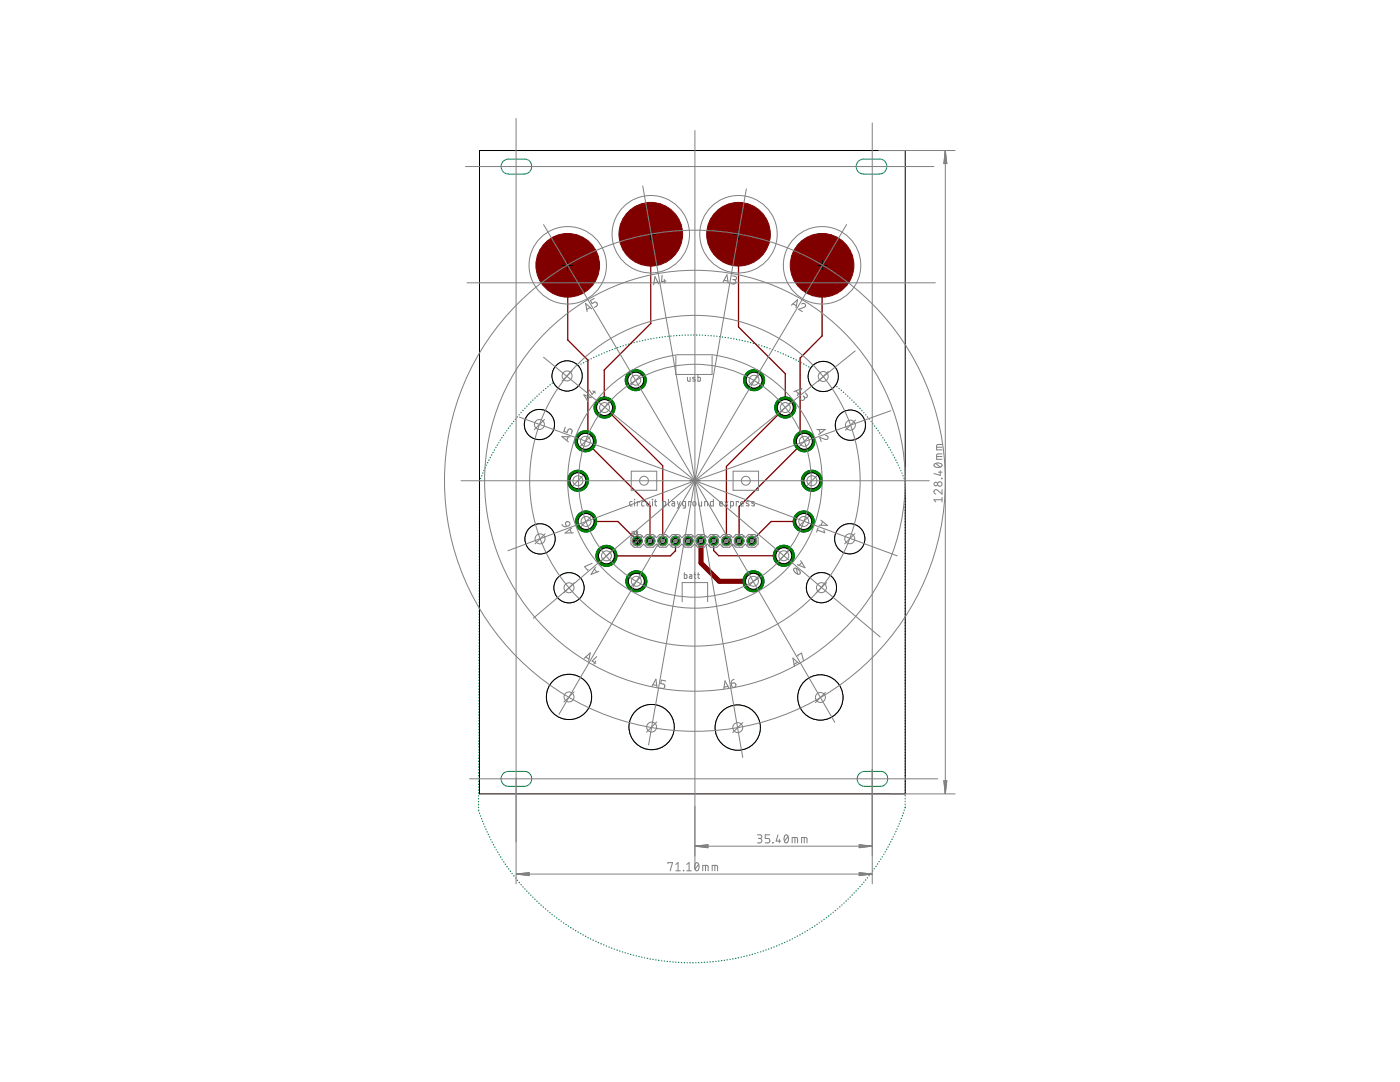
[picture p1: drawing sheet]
<svg xmlns="http://www.w3.org/2000/svg" width="279mm" height="216mm" viewBox="0 0 279 216" stroke-linecap="round" stroke-linejoin="round" font-family="sans-serif">
<g fill="none" stroke="#008080" stroke-width=".25">
<path d="M106.4 79.8l-.1 .1M106.8 79.4l-.1 .1M107.2 79l-.1 .1M107.6 78.6v.1M108.1 78.3h-.1M108.5 77.9h-.1M108.9 77.5v.1M109.4 77.1l-.1 .1M109.8 76.8h-.1M110.3 76.4l-.1 .1M110.7 76.1h.1M111.2 75.7l-.1 .1"/>
<path d="M111.6 75.4h.1M112.1 75.1h.1M112.6 74.7l-.1 .1M113.1 74.4l-.1 .1M113.5 74.1h.1M114 73.8h.1M114.5 73.5h-.1M115 73.2h-.1M115.5 72.9h-.1M116 72.6l-.1 .1M116.5 72.3l-.1 .1M117 72.1h-.1"/>
<path d="M117.5 71.8h.1M118 71.6h.1M118.5 71.3h.1M119.1 71.1h-.1M119.6 70.8l-.1 .1M120.1 70.6h-.1M120.6 70.4h.1M121.2 70.1l-.1 .1M121.7 70h-.1M122.2 69.7v.1M122.8 69.6h-.1M123.3 69.3v.1"/>
<path d="M123.8 69.2h.1M124.4 69h-.1M124.9 68.8h.1M125.5 68.7h-.1M126 68.5h.1M126.6 68.3l-.1 .1M127.1 68.2h.1M127.7 68.1h-.1M128.3 67.9l-.1 .1M128.8 67.8h.1M129.3 67.7h.1M129.9 67.6h.1"/>
<path d="M130.5 67.5h.1M131 67.4h.1M131.6 67.3h.1M132.1 67.2h.1M132.7 67.2h.1M133.3 67.1h.1M133.9 67.1h.1M134.5 67h-.1M135.1 67h-.1M135.6 66.9h.1M136.1 66.9h.1M136.7 66.9h.1"/>
<path d="M137.3 66.9h.1M137.9 66.8h.1M138.4 66.8h.1M139 66.9h.1M139.6 66.9h.1M140.2 66.9h.1M140.7 66.9h.1M141.3 67h.1M141.9 67h.1M142.5 67.1h.1M143 67.1h.1M143.6 67.2h.1"/>
<path d="M144.1 67.2h.1M144.7 67.3h.1M145.3 67.4h.1M145.9 67.5h.1M146.4 67.6h.1M147 67.7h.1M147.6 67.8h.1M148.1 67.9l.1 .1M148.7 68.1h.1M149.2 68.2h.1M149.8 68.3v.1M150.3 68.5h.1"/>
<path d="M150.9 68.7h.1M151.4 68.8h.1M152 69h.1M152.5 69.2h.1M153.1 69.3v.1M153.6 69.6h.1M154.1 69.7l.1 .1M154.7 70h.1M155.2 70.1l.1 .1M155.7 70.4h.1M156.3 70.6h.1M156.8 70.8v.1"/>
<path d="M157.3 71.1h.1M157.8 71.3h.1M158.3 71.6h.1M158.9 71.8h.1M159.4 72.1h.1M159.9 72.3v.1M160.4 72.6v.1M160.9 72.9h.1M161.4 73.2h.1M161.9 73.5h.1M162.3 73.8h.1M162.8 74.1h.1"/>
<path d="M163.3 74.4l.1 .1M163.8 74.7l.1 .1M164.3 75.1h.1M164.7 75.4h.1M165.2 75.7v.1M165.7 76.1h.1M166.1 76.4l.1 .1M166.6 76.8h.1M167 77.1v.1M167.4 77.5l.1 .1M167.9 77.9h.1M168.3 78.3h.1"/>
<path d="M168.7 78.6l.1 .1M169.2 79v.1M169.6 79.4v.1M170 79.8v.1M95.7 96.6v.1M95.7 97.2h.1M95.7 97.7v.1M95.7 98.3v.1M95.7 98.9v.1M95.7 99.5h.1M95.7 96v.1M95.9 95.4v.1"/>
<path d="M96.2 94.9l-.1 .1M96.4 94.4h.1M96.6 93.9h.1M96.8 93.3v.1M97.1 92.8l-.1 .1M97.3 92.3v.1M97.6 91.8h.1M97.9 91.3h-.1M98.1 90.8h.1M98.4 90.3h.1M98.7 89.8h.1M99 89.3h-.1"/>
<path d="M99.3 88.8h-.1M99.6 88.3h-.1M99.9 87.8l-.1 .1M100.2 87.3l-.1 .1M100.5 86.8v.1M100.8 86.4h.1M101.2 85.9l-.1 .1M101.5 85.4v.1M101.8 85h.1M102.2 84.5v.1M102.5 84.1h.1M102.9 83.6l-.1 .1"/>
<path d="M103.3 83.2h-.1M103.6 82.7v.1M104 82.3v.1M104.4 81.9h.1M104.8 81.4l-.1 .1M105.2 81l-.1 .1M105.6 80.6l-.1 .1M106 80.2l-.1 .1M170.4 80.2l.1 .1M170.8 80.6l.1 .1M171.2 81v.1M171.6 81.4v.1"/>
<path d="M172 81.9h.1M172.4 82.3v.1M172.7 82.7l.1 .1M173.1 83.2h.1M173.5 83.6v.1M173.8 84.1h.1M174.2 84.5v.1M174.5 85h.1M174.9 85.4v.1M175.2 85.9l.1 .1M175.5 86.4h.1M175.9 86.8v.1"/>
<path d="M176.2 87.3v.1M176.5 87.8v.1M176.8 88.3h.1M177.1 88.8h.1M177.4 89.3h.1M177.7 89.8h.1M178 90.3h.1M178.2 90.8h.1M178.5 91.3h.1M178.8 91.8h.1M179 92.3l.1 .1M179.3 92.8v.1"/>
<path d="M179.5 93.3l.1 .1M179.8 93.9h.1M180 94.4h.1M180.2 94.9v.1M180.4 95.4v.1M180.6 96l.1 .1M180.7 96.6v.1M180.7 97.2h.1M180.7 97.7v.1M180.7 98.3v.1M180.7 98.9v.1M180.7 99.5h.1"/>
<path d="M95.6 116.8h.1M95.6 117.3v.1M95.6 117.9v.1M95.6 118.5h.1M95.6 119v.1M95.6 119.6v.1M95.7 109.8v.1M95.7 110.4v.1M95.7 111v.1M95.7 111.6h.1M95.7 112.1v.1M95.7 112.7v.1"/>
<path d="M95.7 113.3v.1M95.7 113.9h.1M95.7 114.4v.1M95.7 115v.1M95.7 115.6v.1M95.7 116.2h.1M95.7 102.9v.1M95.7 103.5v.1M95.7 104.1v.1M95.7 104.7h.1M95.7 105.2v.1M95.7 105.8v.1"/>
<path d="M95.7 106.4h.1M95.7 107h.1M95.7 107.5v.1M95.7 108.1v.1M95.7 108.7v.1M95.7 109.3h.1M95.7 100.1h.1M95.7 100.6v.1M95.7 101.2v.1M95.7 101.8v.1M95.7 102.4h.1M180.7 100.1h.1"/>
<path d="M180.7 100.6v.1M180.7 101.2v.1M180.7 101.8v.1M180.7 102.4h.1M180.7 102.9v.1M180.7 103.5v.1M180.7 104.1h.1M180.7 104.6v.1M180.7 105.2v.1M180.7 105.8v.1M180.7 106.4h.1M180.7 107h.1"/>
<path d="M180.7 107.5v.1M180.7 108.1v.1M180.7 108.7v.1M180.7 109.3h.1M180.7 109.8v.1M180.7 110.4v.1M180.7 111v.1M180.7 111.6h.1M180.7 112.1v.1M180.7 112.7v.1M180.7 113.3h.1M180.7 113.9h.1"/>
<path d="M180.7 114.4v.1M180.7 115v.1M180.7 115.6v.1M180.7 116.2h.1M180.7 116.7v.1M180.7 117.3v.1M180.7 117.9v.1M180.7 118.5h.1M180.7 119v.1M180.7 119.6v.1M95.6 137.5h.1M95.6 138v.1"/>
<path d="M95.6 138.6v.1M95.6 139.2v.1M95.6 139.8h.1M95.6 130.6h.1M95.6 131.1v.1M95.6 131.7v.1M95.6 132.3v.1M95.6 132.9h.1M95.6 133.4v.1M95.6 134v.1M95.6 134.6v.1M95.6 135.2h.1"/>
<path d="M95.6 135.7v.1M95.6 136.3v.1M95.6 136.9v.1M95.6 123.7h.1M95.6 124.2v.1M95.6 124.8v.1M95.6 125.4v.1M95.6 126h.1M95.6 126.5v.1M95.6 127.1v.1M95.6 127.7v.1M95.6 128.3h.1"/>
<path d="M95.6 128.8v.1M95.6 129.4v.1M95.6 130h.1M95.6 120.2v.1M95.6 120.8h.1M95.6 121.3v.1M95.6 121.9v.1M95.6 122.5v.1M95.6 123.1h.1M180.7 120.2v.1M180.7 120.8h.1M180.7 121.3v.1"/>
<path d="M180.7 121.9v.1M180.7 122.5v.1M180.7 123.1h.1M180.7 123.7h.1M180.7 124.2v.1M180.7 124.8v.1M180.7 125.4h.1M180.7 125.9v.1M180.7 126.5v.1M180.7 127.1v.1M180.7 127.7h.1M180.7 128.2v.1"/>
<path d="M180.7 128.8v.1M180.7 129.4v.1M180.7 130h.1M180.7 130.6h.1M180.7 131.1v.1M180.7 131.7v.1M180.7 132.3h.1M180.7 132.8v.1M180.7 133.4v.1M180.7 134v.1M180.7 134.6h.1M180.7 135.1v.1"/>
<path d="M180.7 135.7v.1M180.7 136.3v.1M180.7 136.9h.1M180.7 137.5h.1M180.7 138v.1M180.7 138.6v.1M180.7 139.2v.1M180.7 139.8h.1M95.5 158.2v.1M95.5 158.8h.1M95.5 159.3v.1M95.5 159.9v.1"/>
<path d="M95.5 151.3v.1M95.5 151.9h.1M95.5 152.4v.1M95.5 153v.1M95.5 153.6h.1M95.5 154.2h.1M95.5 154.7v.1M95.5 155.3v.1M95.5 155.9v.1M95.5 156.5h.1M95.5 157v.1M95.5 157.6v.1"/>
<path d="M95.5 144.4h.1M95.5 144.9v.1M95.5 145.5v.1M95.5 146.1v.1M95.5 146.7h.1M95.5 147.3h.1M95.5 147.8v.1M95.5 148.4v.1M95.5 149v.1M95.5 149.6h.1M95.5 150.1v.1M95.5 150.7v.1"/>
<path d="M95.6 140.4h.1M95.6 140.9v.1M95.6 141.5v.1M95.6 142.1h.1M95.6 142.6v.1M95.6 143.2v.1M95.6 143.8v.1M180.7 140.3v.1M180.7 140.9v.1M180.7 141.5h.1M180.7 142v.1M180.7 142.6v.1"/>
<path d="M180.7 143.2v.1M180.7 143.8h.1M180.7 144.4h.1M180.7 144.9v.1M180.7 145.5v.1M180.7 146.1v.1M180.7 146.7h.1M180.7 147.2v.1M180.7 147.8v.1M180.7 148.4v.1M180.7 149h.1M180.7 149.5v.1"/>
<path d="M180.7 150.1v.1M180.7 150.7h.1M180.7 151.3h.1M180.7 151.8v.1M180.7 152.4v.1M180.7 153v.1M180.7 153.6h.1M180.7 154.1v.1M180.7 154.7v.1M180.7 155.3v.1M180.7 155.9h.1M180.7 156.4v.1"/>
<path d="M180.7 157v.1M180.7 157.6v.1M180.7 158.2h.1M180.7 158.7v.1M180.7 159.3v.1M180.7 159.9v.1M95.5 161.6v.2M95.5 160.5v.1M95.5 161.1h.1M95.7 162.3h.1M95.9 162.8v.1M96.1 163.3v.1"/>
<path d="M96.3 163.9h.1M96.5 164.4h.1M96.7 164.9l.1 .1M97 165.4v.1M97.2 166h.1M97.5 166.5h.1M97.7 167h.1M97.9 167.5l.1 .1M98.2 168v.1M98.5 168.5v.1M98.7 169l.1 .1M99 169.5l.1 .1"/>
<path d="M99.3 170l.1 .1M99.6 170.5l.1 .1M99.9 171h.1M100.2 171.5h.1M100.5 172h.1M100.8 172.4l.1 .1M101.2 172.9v.1M101.5 173.4h.1M101.8 173.8l.1 .1M102.2 174.3h.1M102.5 174.7l.1 .1M102.9 175.2h.1"/>
<path d="M103.3 175.6v.1M103.6 176.1h.1M104 176.5v.1M104.4 176.9v.1M104.7 177.4h.1M105.1 177.8h.1M105.5 178.2h.1M105.9 178.6l.1 .1M106.3 179l.1 .1M106.7 179.4l.1 .1M107.1 179.8l.1 .1M168.9 179.8h-.1"/>
<path d="M169.3 179.4h-.1M169.7 179h.1M170.1 178.6h.1M170.5 178.2h.1M170.9 177.7l-.1 .1M171.3 177.3l-.1 .1M171.7 176.9h-.1M172 176.5h.1M172.4 176v.1M172.8 175.6h-.1M173.1 175.1v.1M173.5 174.7l-.1 .1"/>
<path d="M173.8 174.2v.1M174.2 173.8h-.1M174.5 173.3v.1M174.8 172.8v.1M175.2 172.4h-.1M175.5 171.9l-.1 .1M175.8 171.4l-.1 .1M176.1 170.9v.1M176.4 170.5h.1M176.7 170h.1M177 169.5h-.1M177.2 169h.1"/>
<path d="M177.5 168.5h.1M177.8 168h.1M178.1 167.4l-.1 .1M178.3 166.9v.1M178.6 166.4l-.1 .1M178.8 165.9v.1M179 165.4h.1M179.3 164.9h-.1M179.5 164.3v.1M179.7 163.8v.1M179.9 163.3h.1M180.1 162.7v.1"/>
<path d="M180.3 162.2v.1M180.5 161.6v.1M180.7 160.5h.1M180.7 161.1l-.1 .1M107.5 180.2l.1 .1M108 180.6h.1M108.4 181h.1M108.8 181.4h.1M109.3 181.7v.1M109.7 182.1h.1M110.2 182.4v.1M110.6 182.8h.1"/>
<path d="M111.1 183.1v.1M111.5 183.5h.1M112 183.8h.1M112.5 184.1v.1M112.9 184.4l.1 .1M113.4 184.8h.1M113.9 185.1h.1M114.4 185.4h.1M114.9 185.7h.1M115.4 186h.1M115.8 186.3h.1M116.3 186.5l.1 .1"/>
<path d="M116.8 186.8h.1M117.3 187.1h.1M117.9 187.3v.1M118.4 187.6h.1M118.9 187.8l.1 .1M119.4 188.1h.1M119.9 188.3h.1M120.5 188.5v.1M121 188.8h.1M121.5 189h.1M122 189.2h.1M122.6 189.4h.1"/>
<path d="M123.1 189.6h.1M123.7 189.8h.1M124.2 189.9h.1M124.8 190.1h.1M125.3 190.3h.1M125.8 190.4h.1M126.4 190.6h.1M127 190.7h.1M127.5 190.9h.1M128.1 191h.1M128.6 191.1h.1M129.2 191.2h.1"/>
<path d="M129.7 191.3h.1M130.3 191.4l.1 .1M130.9 191.5h.1M131.4 191.6h.1M132 191.7h.1M132.6 191.8h.1M133.1 191.8l.1 .1M133.7 191.9h.1M134.3 191.9v.1M134.8 192h.1M135.4 192h.1M136 192.1h.1"/>
<path d="M136.5 192.1h.1M137.1 192.1h.1M137.7 192.1h.1M138.3 192.1h.1M138.8 192.1h.1M139.4 192.1h.1M140 192v.1M140.5 192h.1M141.2 192h-.1M141.7 191.9h.1M142.3 191.9h.1M142.8 191.8h.1"/>
<path d="M143.4 191.8h.1M144 191.7h.1M144.5 191.6h.1M145.2 191.5h-.1M145.7 191.4h.1M146.3 191.3h-.1M146.9 191.2h-.1M147.4 191.1h-.1M147.9 191h.1M148.5 190.8v.1M149.1 190.7h-.1M149.6 190.6h.1"/>
<path d="M150.2 190.4h-.1M150.7 190.2v.1M151.2 190.1h.1M151.8 189.9h.1M152.4 189.7l-.1 .1M152.9 189.5l-.1 .1M153.4 189.4h.1M154 189.1l-.1 .1M154.5 189h.1M155 188.7v.1M155.6 188.5h-.1M156.1 188.3h-.1"/>
<path d="M156.6 188l-.1 .1M157.1 187.8h.1M157.6 187.6h.1M158.2 187.3h-.1M158.7 187l-.1 .1M159.2 186.8h-.1M159.7 186.5h-.1M160.2 186.2l-.1 .1M160.7 185.9l-.1 .1M161.2 185.7h-.1M161.6 185.4h.1M162.1 185.1h.1"/>
<path d="M162.6 184.7v.1M163.1 184.4l-.1 .1M163.6 184.1h-.1M164 183.8h.1M164.5 183.4l-.1 .1M165 183.1h-.1M165.4 182.8h.1M165.9 182.4h-.1M166.3 182v.1M166.8 181.7h-.1M167.2 181.3l-.1 .1M167.6 180.9v.1"/>
<path d="M168 180.6h.1M168.5 180.2h-.1"/>
</g>
<circle cx="115.3" cy="95.9" r="2.1" fill="#008000" stroke="#008000" stroke-width=".2"/>
<circle cx="115.3" cy="95.9" r="1.59" fill="#fff" stroke="#000" stroke-width=".2"/>
<circle cx="116.8" cy="88.1" r="2.1" fill="#008000" stroke="#008000" stroke-width=".2"/>
<circle cx="116.8" cy="88.1" r="1.59" fill="#fff" stroke="#000" stroke-width=".2"/>
<circle cx="117" cy="104.1" r="2.1" fill="#008000" stroke="#008000" stroke-width=".2"/>
<circle cx="117" cy="104.1" r="1.59" fill="#fff" stroke="#000" stroke-width=".2"/>
<circle cx="121" cy="110.9" r="2.1" fill="#008000" stroke="#008000" stroke-width=".2"/>
<circle cx="121" cy="110.9" r="1.59" fill="#fff" stroke="#000" stroke-width=".2"/>
<circle cx="127" cy="116" r="2.1" fill="#008000" stroke="#008000" stroke-width=".2"/>
<circle cx="127" cy="116" r="1.59" fill="#fff" stroke="#000" stroke-width=".2"/>
<circle cx="120.6" cy="81.3" r="2.1" fill="#008000" stroke="#008000" stroke-width=".2"/>
<circle cx="120.6" cy="81.3" r="1.59" fill="#fff" stroke="#000" stroke-width=".2"/>
<circle cx="126.9" cy="75.9" r="2.1" fill="#008000" stroke="#008000" stroke-width=".2"/>
<circle cx="126.9" cy="75.9" r="1.59" fill="#fff" stroke="#000" stroke-width=".2"/>
<circle cx="162" cy="95.9" r="2.1" fill="#008000" stroke="#008000" stroke-width=".2"/>
<circle cx="162" cy="95.9" r="1.59" fill="#fff" stroke="#000" stroke-width=".2"/>
<circle cx="160.5" cy="88.1" r="2.1" fill="#008000" stroke="#008000" stroke-width=".2"/>
<circle cx="160.5" cy="88.1" r="1.59" fill="#fff" stroke="#000" stroke-width=".2"/>
<circle cx="160.4" cy="104.1" r="2.1" fill="#008000" stroke="#008000" stroke-width=".2"/>
<circle cx="160.4" cy="104.1" r="1.59" fill="#fff" stroke="#000" stroke-width=".2"/>
<circle cx="156.4" cy="110.9" r="2.1" fill="#008000" stroke="#008000" stroke-width=".2"/>
<circle cx="156.4" cy="110.9" r="1.59" fill="#fff" stroke="#000" stroke-width=".2"/>
<circle cx="150.4" cy="116" r="2.1" fill="#008000" stroke="#008000" stroke-width=".2"/>
<circle cx="150.4" cy="116" r="1.59" fill="#fff" stroke="#000" stroke-width=".2"/>
<circle cx="156.7" cy="81.3" r="2.1" fill="#008000" stroke="#008000" stroke-width=".2"/>
<circle cx="156.7" cy="81.3" r="1.59" fill="#fff" stroke="#000" stroke-width=".2"/>
<circle cx="150.5" cy="75.9" r="2.1" fill="#008000" stroke="#008000" stroke-width=".2"/>
<circle cx="150.5" cy="75.9" r="1.59" fill="#fff" stroke="#000" stroke-width=".2"/>
<circle cx="127.2" cy="107.9" r=".93" fill="#008000" stroke="#008000" stroke-width=".2"/>
<circle cx="127.2" cy="107.9" r=".51" fill="#fff" stroke="#000" stroke-width=".2"/>
<circle cx="129.7" cy="107.9" r=".93" fill="#008000" stroke="#008000" stroke-width=".2"/>
<circle cx="129.7" cy="107.9" r=".51" fill="#fff" stroke="#000" stroke-width=".2"/>
<circle cx="132.3" cy="107.9" r=".93" fill="#008000" stroke="#008000" stroke-width=".2"/>
<circle cx="132.3" cy="107.9" r=".51" fill="#fff" stroke="#000" stroke-width=".2"/>
<circle cx="134.8" cy="107.9" r=".93" fill="#008000" stroke="#008000" stroke-width=".2"/>
<circle cx="134.8" cy="107.9" r=".51" fill="#fff" stroke="#000" stroke-width=".2"/>
<circle cx="137.4" cy="107.9" r=".93" fill="#008000" stroke="#008000" stroke-width=".2"/>
<circle cx="137.4" cy="107.9" r=".51" fill="#fff" stroke="#000" stroke-width=".2"/>
<circle cx="139.9" cy="107.9" r=".93" fill="#008000" stroke="#008000" stroke-width=".2"/>
<circle cx="139.9" cy="107.9" r=".51" fill="#fff" stroke="#000" stroke-width=".2"/>
<circle cx="142.4" cy="107.9" r=".93" fill="#008000" stroke="#008000" stroke-width=".2"/>
<circle cx="142.4" cy="107.9" r=".51" fill="#fff" stroke="#000" stroke-width=".2"/>
<circle cx="145" cy="107.9" r=".93" fill="#008000" stroke="#008000" stroke-width=".2"/>
<circle cx="145" cy="107.9" r=".51" fill="#fff" stroke="#000" stroke-width=".2"/>
<circle cx="147.5" cy="107.9" r=".93" fill="#008000" stroke="#008000" stroke-width=".2"/>
<circle cx="147.5" cy="107.9" r=".51" fill="#fff" stroke="#000" stroke-width=".2"/>
<circle cx="150" cy="107.9" r=".93" fill="#008000" stroke="#008000" stroke-width=".2"/>
<circle cx="150" cy="107.9" r=".51" fill="#fff" stroke="#000" stroke-width=".2"/>
<g fill="#800000" stroke="#800000" stroke-width=".2">
<circle cx="147.4" cy="46.7" r="6.4"/>
<circle cx="113.3" cy="52.9" r="6.4"/>
<circle cx="129.9" cy="46.7" r="6.4"/>
<circle cx="164.1" cy="52.9" r="6.4"/>
</g>
<path d="M113.3 52.9v14.9l4 4.1 .1 15.2-.6 .6v.4l12.9 12.8v7M129.9 46.7v17.8l-9.3 9.3v7.5l11.7 11.6v15M147.4 46.7v18.5l9.3 9.4v6.7l-11.7 11.8v14.8M164.1 52.9v14.1l-4.4 4.4v15.8l.8 .9-13 13v6.8M117 104.1h6.3l3.9 3.8M134.8 107.9v2l-1 1h-12.8M142.4 107.9v2l1 1h13M160.4 104.1h-6.5l-3.9 3.8" fill="none" stroke="#800000" stroke-width=".25"/>
<path d="M139.9 107.9v4.4l3.7 3.7h6.8" fill="none" stroke="#800000" stroke-width="1"/>
<circle cx="115.3" cy="95.9" r="2.1" fill="#008000" stroke="#008000" stroke-width=".2"/>
<circle cx="115.3" cy="95.9" r="1.59" fill="#fff" stroke="#000" stroke-width=".2"/>
<circle cx="116.8" cy="88.1" r="2.1" fill="#008000" stroke="#008000" stroke-width=".2"/>
<circle cx="116.8" cy="88.1" r="1.59" fill="#fff" stroke="#000" stroke-width=".2"/>
<circle cx="117" cy="104.1" r="2.1" fill="#008000" stroke="#008000" stroke-width=".2"/>
<circle cx="117" cy="104.1" r="1.59" fill="#fff" stroke="#000" stroke-width=".2"/>
<circle cx="121" cy="110.9" r="2.1" fill="#008000" stroke="#008000" stroke-width=".2"/>
<circle cx="121" cy="110.9" r="1.59" fill="#fff" stroke="#000" stroke-width=".2"/>
<circle cx="127" cy="116" r="2.1" fill="#008000" stroke="#008000" stroke-width=".2"/>
<circle cx="127" cy="116" r="1.59" fill="#fff" stroke="#000" stroke-width=".2"/>
<circle cx="120.6" cy="81.3" r="2.1" fill="#008000" stroke="#008000" stroke-width=".2"/>
<circle cx="120.6" cy="81.3" r="1.59" fill="#fff" stroke="#000" stroke-width=".2"/>
<circle cx="126.9" cy="75.9" r="2.1" fill="#008000" stroke="#008000" stroke-width=".2"/>
<circle cx="126.9" cy="75.9" r="1.59" fill="#fff" stroke="#000" stroke-width=".2"/>
<circle cx="162" cy="95.9" r="2.1" fill="#008000" stroke="#008000" stroke-width=".2"/>
<circle cx="162" cy="95.9" r="1.59" fill="#fff" stroke="#000" stroke-width=".2"/>
<circle cx="160.5" cy="88.1" r="2.1" fill="#008000" stroke="#008000" stroke-width=".2"/>
<circle cx="160.5" cy="88.1" r="1.59" fill="#fff" stroke="#000" stroke-width=".2"/>
<circle cx="160.4" cy="104.1" r="2.1" fill="#008000" stroke="#008000" stroke-width=".2"/>
<circle cx="160.4" cy="104.1" r="1.59" fill="#fff" stroke="#000" stroke-width=".2"/>
<circle cx="156.4" cy="110.9" r="2.1" fill="#008000" stroke="#008000" stroke-width=".2"/>
<circle cx="156.4" cy="110.9" r="1.59" fill="#fff" stroke="#000" stroke-width=".2"/>
<circle cx="150.4" cy="116" r="2.1" fill="#008000" stroke="#008000" stroke-width=".2"/>
<circle cx="150.4" cy="116" r="1.59" fill="#fff" stroke="#000" stroke-width=".2"/>
<circle cx="156.7" cy="81.3" r="2.1" fill="#008000" stroke="#008000" stroke-width=".2"/>
<circle cx="156.7" cy="81.3" r="1.59" fill="#fff" stroke="#000" stroke-width=".2"/>
<circle cx="150.5" cy="75.9" r="2.1" fill="#008000" stroke="#008000" stroke-width=".2"/>
<circle cx="150.5" cy="75.9" r="1.59" fill="#fff" stroke="#000" stroke-width=".2"/>
<circle cx="127.2" cy="107.9" r=".93" fill="#008000" stroke="#008000" stroke-width=".2"/>
<circle cx="127.2" cy="107.9" r=".51" fill="#fff" stroke="#000" stroke-width=".2"/>
<circle cx="129.7" cy="107.9" r=".93" fill="#008000" stroke="#008000" stroke-width=".2"/>
<circle cx="129.7" cy="107.9" r=".51" fill="#fff" stroke="#000" stroke-width=".2"/>
<circle cx="132.3" cy="107.9" r=".93" fill="#008000" stroke="#008000" stroke-width=".2"/>
<circle cx="132.3" cy="107.9" r=".51" fill="#fff" stroke="#000" stroke-width=".2"/>
<circle cx="134.8" cy="107.9" r=".93" fill="#008000" stroke="#008000" stroke-width=".2"/>
<circle cx="134.8" cy="107.9" r=".51" fill="#fff" stroke="#000" stroke-width=".2"/>
<circle cx="137.4" cy="107.9" r=".93" fill="#008000" stroke="#008000" stroke-width=".2"/>
<circle cx="137.4" cy="107.9" r=".51" fill="#fff" stroke="#000" stroke-width=".2"/>
<circle cx="139.9" cy="107.9" r=".93" fill="#008000" stroke="#008000" stroke-width=".2"/>
<circle cx="139.9" cy="107.9" r=".51" fill="#fff" stroke="#000" stroke-width=".2"/>
<circle cx="142.4" cy="107.9" r=".93" fill="#008000" stroke="#008000" stroke-width=".2"/>
<circle cx="142.4" cy="107.9" r=".51" fill="#fff" stroke="#000" stroke-width=".2"/>
<circle cx="145" cy="107.9" r=".93" fill="#008000" stroke="#008000" stroke-width=".2"/>
<circle cx="145" cy="107.9" r=".51" fill="#fff" stroke="#000" stroke-width=".2"/>
<circle cx="147.5" cy="107.9" r=".93" fill="#008000" stroke="#008000" stroke-width=".2"/>
<circle cx="147.5" cy="107.9" r=".51" fill="#fff" stroke="#000" stroke-width=".2"/>
<circle cx="150" cy="107.9" r=".93" fill="#008000" stroke="#008000" stroke-width=".2"/>
<circle cx="150" cy="107.9" r=".51" fill="#fff" stroke="#000" stroke-width=".2"/>
<g fill="none" stroke="#808080" stroke-width=".21">
<path d="M118.6 59.5l-.8 .5 .4 .6 .4-.3a.44 .44 0 0 1 .6 .2 .44 .44 0 0 1-.1 .6l-.5 .2M131.3 56.3l-.8 .1M131.5 56.6l-.8-1.4-.2 1.6M132.1 54.9l-.1 1.3 .9-.2M132.6 55.8l.1 .7M144.3 56.3l.8-1.5 .2 1.7M144.5 55.9l.8 .2M146.2 55l.5 .1a.34 .34 0 0 1 .3 .4 .34 .34 0 0 1-.4 .3h-.4M146.5 55.8a.43 .43 0 0 1 .4 .5 .43 .43 0 0 1-.6 .4l-.4-.1M117.5 77.6l.7 1.1 .5-.7M117.7 79.2l-.5 .6M117.8 61.4l-.7 .3"/>
<path d="M118 79.4l-1.5-.6 .9 1.4M118.1 61.6l-1.2-1.1 .3 1.7M118.3 78l.5 .4M157.9 60.9l1.3-1.1-.3 1.6M158.2 60.6l.7 .4M158.5 78.1l1.5-.6-.9 1.5M158.9 78l.4 .6M160 60.7a.43 .43 0 0 1 .7 0 .43 .43 0 0 1-.3 .6l-1 .4 .7 .5M160.5 79.2a.44 .44 0 0 1-.1 .6 .44 .44 0 0 1-.6 0l-.3-.4M160.7 78.4l.4 .4a.35 .35 0 0 1-.1 .5 .35 .35 0 0 1-.5-.1l-.2-.2M112.8 85.2l-.3 .9 .7 .2 .2-.5a.44 .44 0 0 1 .5-.2 .44 .44 0 0 1 .3 .5l-.2 .5M113.4 87.1l-.3 .8"/>
<path d="M113.8 87.2l-1.7-.1 1.3 1.1M163 85.7h1.7l-1.3 1M163.4 85.7l.3 .8M164.7 86.9a.43 .43 0 0 1 .6 .4 .43 .43 0 0 1-.6 .4l-1.1-.4 .3 .8M112.2 104.6l.4 .5h.5M113 104.2a.45 .45 0 0 1 .7 .1 .45 .45 0 0 1-.2 .6l-.4 .2-.2-.7zM113.7 105.6l.3 .7M114.1 105.3l-1.3 1.1 1.6-.1M118.2 112.4l-1.5 .7 .5 .6 .2-.1M118.6 113.6l.5 .6M118.8 113.2l-.8 1.4 1.5-.6M126.6 106.7h1.2l.7 .6 .6-.6h1.3l.6 .6 .6-.6h1.3l.6 .6 .7-.6h1.2l.7 .6 .6-.6h1.3l.6 .6 .7-.6h1.2l.7 .6 .6-.6h1.3l.6 .6 .6-.6h1.3l.6 .6 .7-.6h1.2l.7 .6 .6-.6h1.3l.6 .6v1.3l-.6 .6h-1.3l-.6-.6-.7 .6h-1.2l-.7-.6-.6 .6h-1.3l-.6-.6-.6 .6h-1.3l-.6-.6-.7 .6h-1.2l-.7-.6-.6 .6h-1.3l-.6-.6-.7 .6h-1.2l-.7-.6-.6 .6h-1.3l-.6-.6-.6 .6h-1.3l-.6-.6-.7 .6h-1.2l-.7-.6v-1.3z"/>
<path d="M158.5 113.5a.94 .94 0 0 1 1.2 1 .92 .92 0 0 1-1.2-1zM158.9 113.4l.3 1.1M159.8 111.9l.9 1.4-1.6-.6M160 112.2l-.5 .6M163.1 105.8l1.5 .5-.2-.5M163.3 105.3l-.3 .9M163.8 103.8l1.3 1h-1.6M164.1 104.1l-.2 .7M116.6 131.4l1.2-1.1-.3 1.6M116.9 131.1l.7 .4M118.9 131.9l-.4 .6M119.1 131l-.9 .9 .7 .5"/>
<path d="M130.1 137l.8-1.5 .2 1.7M130.3 136.6l.8 .2M132.9 135.9l-.9-.2-.1 .7 .5 .1a.45 .45 0 0 1 .3 .5 .45 .45 0 0 1-.5 .4l-.5-.1M145.3 137l-.8 .1M145.5 137.3l-.8-1.4-.3 1.6M145.9 136.4l.5-.1a.44 .44 0 0 1 .5 .4 .44 .44 0 0 1-.4 .4 .44 .44 0 0 1-.5-.3zM146.5 135.6l-.5 .3-.1 .5M159.2 132.1l-.7 .4M159.3 130.9l-.1-.2 .8-.4 .4 1.6M159.5 132.4l-1.3-1.1 .4 1.6"/>
</g>
<g fill="none" stroke="#808080" stroke-width=".2">
<path d="M134.9 71v3.7h7.2v-3.7M137.2 75.3v.6l.2 .2h.3v-.8M138.7 75.4l-.4-.1-.1 .2 .5 .2v.3h-.5M139.3 74.9v1.2h.4l.1-.7-.5-.1M126 94h5.1v3.8h-5.1zM126.6 99.6l.1 .1zM130.2 99.6l.1 .1zM130.8 99.6v1.1l.3 .3M133.4 99.6v1.1l.2 .3M142.4 99.6v1.4l-.5-.1-.1-.7 .6-.1M146.3 94h5.1v3.8h-5.1zM126.2 106v.4l-.2 .1"/>
<path d="M126.2 100.1h-.4l-.1 .2v.5l.5 .2M126.4 106.1l.2-.1v.5M126.4 106.5h.3M126.6 100.1v.9M127.1 106a.2 .2 0 0 1 .2 .2 .2 .2 0 0 1-.3 .2zM127.2 106.1l-.2 .3M127.6 100.2v-.1h-.4v.9M128.6 100.1h-.4l-.1 .2v.5l.5 .2M129.1 100.1v.7l.2 .2h.4v-.9M130.2 100.1v.9M130.6 100.1h.5M132.3 101l.5-.2v-.7h-.5v1.3"/>
<path d="M134.1 100.1h.4l.1 .2v.7l-.4-.1-.1-.4 .5-.1M135.2 100.1l.3 .9M135.8 100.1l-.5 1.3h-.1M136.6 114.3v1.1h.4l.1-.7h-.5M136.8 101l-.6-.2 .1-.7h.5v1.1l-.1 .2h-.4M137.6 114.7h.4l.1 .2v.5h-.4l-.1-.3 .5-.1M137.9 100.2v-.1h-.5v.9M138.4 100.1h.2l.2 .1v.7l-.5-.1zM138.5 114.7h.4M138.6 114.3v1l.3 .1M139.2 114.7h.4M139.3 114.3v.9l.3 .2"/>
<path d="M139.4 100.1v.6l.3 .3h.3v-.9M140.6 101v-.9l.6 .1v.8M143.6 100.5h.6a.31 .31 0 0 0-.2-.4 .31 .31 0 0 0-.4 .3l.1 .5 .5 .1M144.7 100.1l.6 .9M145.3 100.1l-.6 .9M145.8 101l.5-.2v-.7h-.5v1.3M147.4 100.2v-.1h-.5v.9M147.8 100.5h.6a.31 .31 0 0 0-.2-.4 .31 .31 0 0 0-.4 .3v.4l.6 .2M149.4 100.1h-.4l-.1 .2 .6 .3v.3h-.6M150.5 100.1h-.4l-.1 .2 .6 .3v.3h-.6M136.1 120.1v-3.9h5.1v3.9"/>
<circle cx="113.3" cy="52.9" r="7.7"/>
<circle cx="129.9" cy="46.7" r="7.7"/>
<circle cx="147.4" cy="46.7" r="7.7"/>
<circle cx="164.1" cy="52.9" r="7.7"/>
<circle cx="128.5" cy="95.9" r=".89"/>
<circle cx="138.7" cy="95.9" r="25.4"/>
<circle cx="148.8" cy="95.9" r=".89"/>
</g>
<g fill="#808080" stroke="#808080" stroke-width=".2">
<path d="M142.2 107.7h.5v.5h-.5z"/>
<path d="M139.6 107.7h.5v.5h-.5z"/>
<path d="M137.1 107.7h.5v.5h-.5z"/>
<path d="M134.6 107.7h.5v.5h-.5z"/>
<path d="M132 107.7h.5v.5h-.5z"/>
<path d="M129.5 107.7h.5v.5h-.5z"/>
<path d="M126.9 107.7h.5v.5h-.5z"/>
<path d="M144.7 107.7h.5v.5h-.5z"/>
<path d="M147.3 107.7h.5v.5h-.5z"/>
<path d="M149.8 107.7h.5v.5h-.5z"/>
</g>
<g fill="none" stroke="#000" stroke-width=".2">
<path d="M95.7 30h85v128.4h-85zM112.3 52.9h2M113.3 51.9v2.1M128.9 46.7h2M129.9 45.7v2.1M146.4 46.7h2M147.4 45.7v2.1M163 52.9h2.1M164.1 51.9v2.1M137.7 95.9h2M138.7 94.9v2M126.2 107.9h2"/>
<path d="M127.2 106.9v2"/>
<circle cx="113.2" cy="75" r="3"/>
</g>
<circle cx="113.2" cy="75" r="3" fill="#fff" stroke="#000" stroke-width=".2"/>
<circle cx="107.7" cy="84.7" r="3" fill="none" stroke="#000" stroke-width=".2"/>
<circle cx="107.7" cy="84.7" r="3" fill="#fff" stroke="#000" stroke-width=".2"/>
<circle cx="107.8" cy="107.5" r="3" fill="none" stroke="#000" stroke-width=".2"/>
<circle cx="107.8" cy="107.5" r="3" fill="#fff" stroke="#000" stroke-width=".2"/>
<circle cx="113.6" cy="117.3" r="3" fill="none" stroke="#000" stroke-width=".2"/>
<circle cx="113.6" cy="117.3" r="3" fill="#fff" stroke="#000" stroke-width=".2"/>
<circle cx="163.9" cy="117.3" r="3" fill="none" stroke="#000" stroke-width=".2"/>
<circle cx="163.9" cy="117.3" r="3" fill="#fff" stroke="#000" stroke-width=".2"/>
<circle cx="169.6" cy="107.5" r="3" fill="none" stroke="#000" stroke-width=".2"/>
<circle cx="169.6" cy="107.5" r="3" fill="#fff" stroke="#000" stroke-width=".2"/>
<circle cx="169.7" cy="84.8" r="3" fill="none" stroke="#000" stroke-width=".2"/>
<circle cx="169.7" cy="84.8" r="3" fill="#fff" stroke="#000" stroke-width=".2"/>
<circle cx="164.3" cy="75.1" r="3" fill="none" stroke="#000" stroke-width=".2"/>
<circle cx="164.3" cy="75.1" r="3" fill="#fff" stroke="#000" stroke-width=".2"/>
<circle cx="113.6" cy="139.1" r="4.5" fill="none" stroke="#000" stroke-width=".2"/>
<circle cx="113.6" cy="139.1" r="4.5" fill="#fff" stroke="#000" stroke-width=".2"/>
<circle cx="130" cy="145.1" r="4.5" fill="none" stroke="#000" stroke-width=".2"/>
<circle cx="130" cy="145.1" r="4.5" fill="#fff" stroke="#000" stroke-width=".2"/>
<circle cx="147.2" cy="145.2" r="4.5" fill="none" stroke="#000" stroke-width=".2"/>
<circle cx="147.2" cy="145.2" r="4.5" fill="#fff" stroke="#000" stroke-width=".2"/>
<circle cx="163.7" cy="139.2" r="4.5" fill="none" stroke="#000" stroke-width=".2"/>
<circle cx="163.7" cy="139.2" r="4.5" fill="#fff" stroke="#000" stroke-width=".2"/>
<g fill="none" stroke="#808080" stroke-width=".2">
<path d="M92.9 33.2h93.5M103 23.6v152.8M128.3 37.1l10.4 58.8M138.7 26v147.4M148.9 37.7l-10.2 58.3M174.1 24.5v151.9M175.4 30h15.2M188.7 30.1v128.2M188.7 30.1l.3 2.5h-.7zM188.7 30.1l-.2 2.5M188.7 30.1l.1 2.5M188.7 30.1l-.3 2.5"/>
<path d="M188.7 30.1l.2 2.5M93.2 56.4h93.5M108.5 44.8l30.2 51.1M169 44.8l-30.3 51.1M108.5 71.3l30.2 24.6M114.2 74l-2 2M127.9 74.8l-2 2.1M151.5 74.8l-2 2.1M165.3 74.1l-2 2M170.7 70l-32 25.9M92 95.9h93.5M103.7 83.2l35 12.7"/>
<path d="M108.7 83.7l-2.1 2M116.3 94.9l-2 2M117.9 87l-2.1 2.1M121.7 80.3l-2.1 2M138.7 95.9l40.3 15M138.7 95.9l37 31.2M138.7 95.9l-32.3 27.5M138.7 95.9l-37.3 14M138.7 95.9l-27.2 46.7M138.7 95.9l-9.3 52.8M138.7 95.9l9.5 55.3M138.7 95.9l27.9 48.2"/>
<path d="M157.7 80.3l-2 2M161.5 87l-2 2.1M163 94.9l-2 2M170.7 83.8l-2 2.1M177.8 82l-39.1 13.9M186.5 92.6a1 1 0 0 1 1.5 .2 .95 .95 0 0 1-1.6 0zM186.8 92.5l.8 .7M186.9 91.1h1.1M186.9 89.2h1.1M187.3 94.2h.7M187.6 93.9v.9l-1.2-.3M187.9 95.4l.1 .1z"/>
<path d="M188 97.7v.9l-.9-.8a.44 .44 0 0 0-.7 .2 .44 .44 0 0 0 .4 .6M188 90.6h-.9l-.2 .2v.9h1.1M188 88.7h-.9l-.2 .3v.8h1.1M188 99.7h-1.6l.4 .5M188 99.3v.9M108.8 106.5l-2 2M114.6 116.3l-2.1 2M118 103l-2 2.1M122 109.9l-2 2M128 115l-2 2M128.2 106.9l-2 2M130.7 106.9l-2 2"/>
<path d="M133.3 106.9l-2 2M135.8 106.9l-2 2M138.4 106.9l-2.1 2M140.9 106.9l-2 2M143.4 106.9l-2 2M146 106.9l-2 2M148.5 106.9l-2 2M151 106.9l-2 2M151.4 115l-2 2M157.4 109.9l-2 2M161.4 103l-2 2.1M165 116.2l-2.1 2.1"/>
<path d="M170.6 106.5l-2 2M114.6 138l-2.1 2.1M164.7 138.2l-2 2M93.7 155.4h93.5M131.1 144.1l-2.1 2M148.3 144.2l-2.1 2M177.7 158.4h12.9M188.3 155.8h.7l-.3 2.5zM188.4 155.8l.3 2.5M188.5 155.8l.2 2.5M188.8 155.8l-.1 2.5M188.9 155.8l-.2 2.5"/>
<path d="M103.1 174.4h70.9M103.1 174.4l2.5-.3v.6zM103.1 174.4l2.5 .1M103.1 174.4l2.5 .3M105.6 174.3l-2.5 .1M105.6 174.2l-2.5 .2M133.3 172.3v-.2h.9l-.4 1.7M134.9 172.5l.4-.4v1.7M134.9 173.8h.9M136.4 173.7l.1 .1zM137.1 173.8h.9M137.1 172.5l.4-.4v1.7"/>
<path d="M138.7 168.8h35.3M138.7 168.8l2.6-.3v.7zM138.7 168.8l2.6 .2M138.7 168.8l2.6 .3M138.8 172.2l.3-.1a.95 .95 0 0 1 0 1.7 1.04 1.04 0 0 1-.3-1.6zM139.4 172.5l-.7 .9M140.3 173.8v-1.1l.9 .1 .1 1M140.8 172.7v1.1M141.3 168.7l-2.6 .1M141.3 168.6l-2.6 .2M142.1 173.8v-1.1l1 .1 .1 1M142.7 172.7v1.1"/>
<path d="M151.2 166.6h.5a.36 .36 0 0 1 .4 .3 .36 .36 0 0 1-.4 .4h-.4M151.6 167.3a.44 .44 0 0 1 .5 .4 .44 .44 0 0 1-.5 .5h-.4M153.6 166.6h-.9v.7h.5a.45 .45 0 0 1 .4 .4 .45 .45 0 0 1-.4 .5h-.5M154.2 168.1l.1 .1zM155.3 166.6l-.4 1.2h.9M155.5 167.5v.7M156.7 166.7l.2-.1a.93 .93 0 0 1 0 1.6 1.02 1.02 0 0 1-.2-1.5zM157.3 166.9l-.8 .9M158.1 168.2v-1.1l1 .1 .1 1M158.6 167.1v1.1M160 168.2v-1.1l1 .1 .1 1M160.5 167.1v1.1"/>
<path d="M171.5 168.5l2.5 .3-2.5 .4zM171.5 174.1l2.5 .3-2.5 .3zM171.5 168.7l2.5 .1M171.5 168.6l2.5 .2M171.5 174.3l2.5 .1M171.5 174.2l2.5 .2M174 168.8l-2.5 .2M174 168.8l-2.5 .3M174 174.4l-2.5 .1M174 174.4l-2.5 .3"/>
<circle cx="113.2" cy="75" r=".99"/>
<circle cx="126.9" cy="75.9" r=".99"/>
<circle cx="150.5" cy="75.9" r=".99"/>
<circle cx="164.3" cy="75.1" r=".99"/>
<circle cx="107.7" cy="84.7" r=".99"/>
<circle cx="115.3" cy="95.9" r=".99"/>
<circle cx="116.8" cy="88.1" r=".99"/>
<circle cx="120.6" cy="81.3" r=".99"/>
<circle cx="138.7" cy="95.9" r="50"/>
<circle cx="138.7" cy="95.9" r="42"/>
<circle cx="138.7" cy="95.9" r="33"/>
<circle cx="138.7" cy="95.9" r="23.2"/>
<circle cx="156.7" cy="81.3" r=".99"/>
<circle cx="160.5" cy="88.1" r=".99"/>
<circle cx="162" cy="95.9" r=".99"/>
<circle cx="169.7" cy="84.8" r=".99"/>
<circle cx="186.8" cy="96.6" r=".36"/>
<circle cx="187.6" cy="96.6" r=".45"/>
<circle cx="107.8" cy="107.5" r=".99"/>
<circle cx="113.6" cy="117.3" r=".99"/>
<circle cx="117" cy="104.1" r=".99"/>
<circle cx="121" cy="110.9" r=".99"/>
<circle cx="127" cy="116" r=".99"/>
<circle cx="127.2" cy="107.9" r=".99"/>
<circle cx="129.7" cy="107.9" r=".99"/>
<circle cx="132.3" cy="107.9" r=".99"/>
<circle cx="134.8" cy="107.9" r=".99"/>
<circle cx="137.4" cy="107.9" r=".99"/>
<circle cx="139.9" cy="107.9" r=".99"/>
<circle cx="142.4" cy="107.9" r=".99"/>
<circle cx="145" cy="107.9" r=".99"/>
<circle cx="147.5" cy="107.9" r=".99"/>
<circle cx="150" cy="107.9" r=".99"/>
<circle cx="150.4" cy="116" r=".99"/>
<circle cx="156.4" cy="110.9" r=".99"/>
<circle cx="160.4" cy="104.1" r=".99"/>
<circle cx="163.9" cy="117.3" r=".99"/>
<circle cx="169.6" cy="107.5" r=".99"/>
<circle cx="113.6" cy="139.1" r=".99"/>
<circle cx="163.7" cy="139.2" r=".99"/>
<circle cx="130" cy="145.1" r=".99"/>
<circle cx="147.2" cy="145.2" r=".99"/>
</g>
<path d="M100.3 32.3l.9-.5 3.5-.1a1.49 1.49 0 0 1 1.4 1.6 1.49 1.49 0 0 1-1.5 1.4h-3.1a1.51 1.51 0 0 1-1.3-.8 1.51 1.51 0 0 1 .1-1.6zM171.2 32.3l.8-.5 3.6-.1a1.49 1.49 0 0 1 1.4 1.6 1.49 1.49 0 0 1-1.5 1.4h-3.1a1.51 1.51 0 0 1-1.4-.8 1.51 1.51 0 0 1 .2-1.6zM100.6 154.2l.6-.3h3.5a1.49 1.49 0 0 1 1.4 1.6 1.49 1.49 0 0 1-1.5 1.4h-3.1a1.5 1.5 0 0 1-1.4-1 1.5 1.5 0 0 1 .5-1.7zM171.4 154.5l.8-.6h3.6a1.49 1.49 0 0 1 1.4 1.6 1.49 1.49 0 0 1-1.5 1.4h-3.1a1.51 1.51 0 0 1-1.4-.8 1.51 1.51 0 0 1 .2-1.6z" fill="none" stroke="#008080" stroke-width=".2"/>
</svg>
